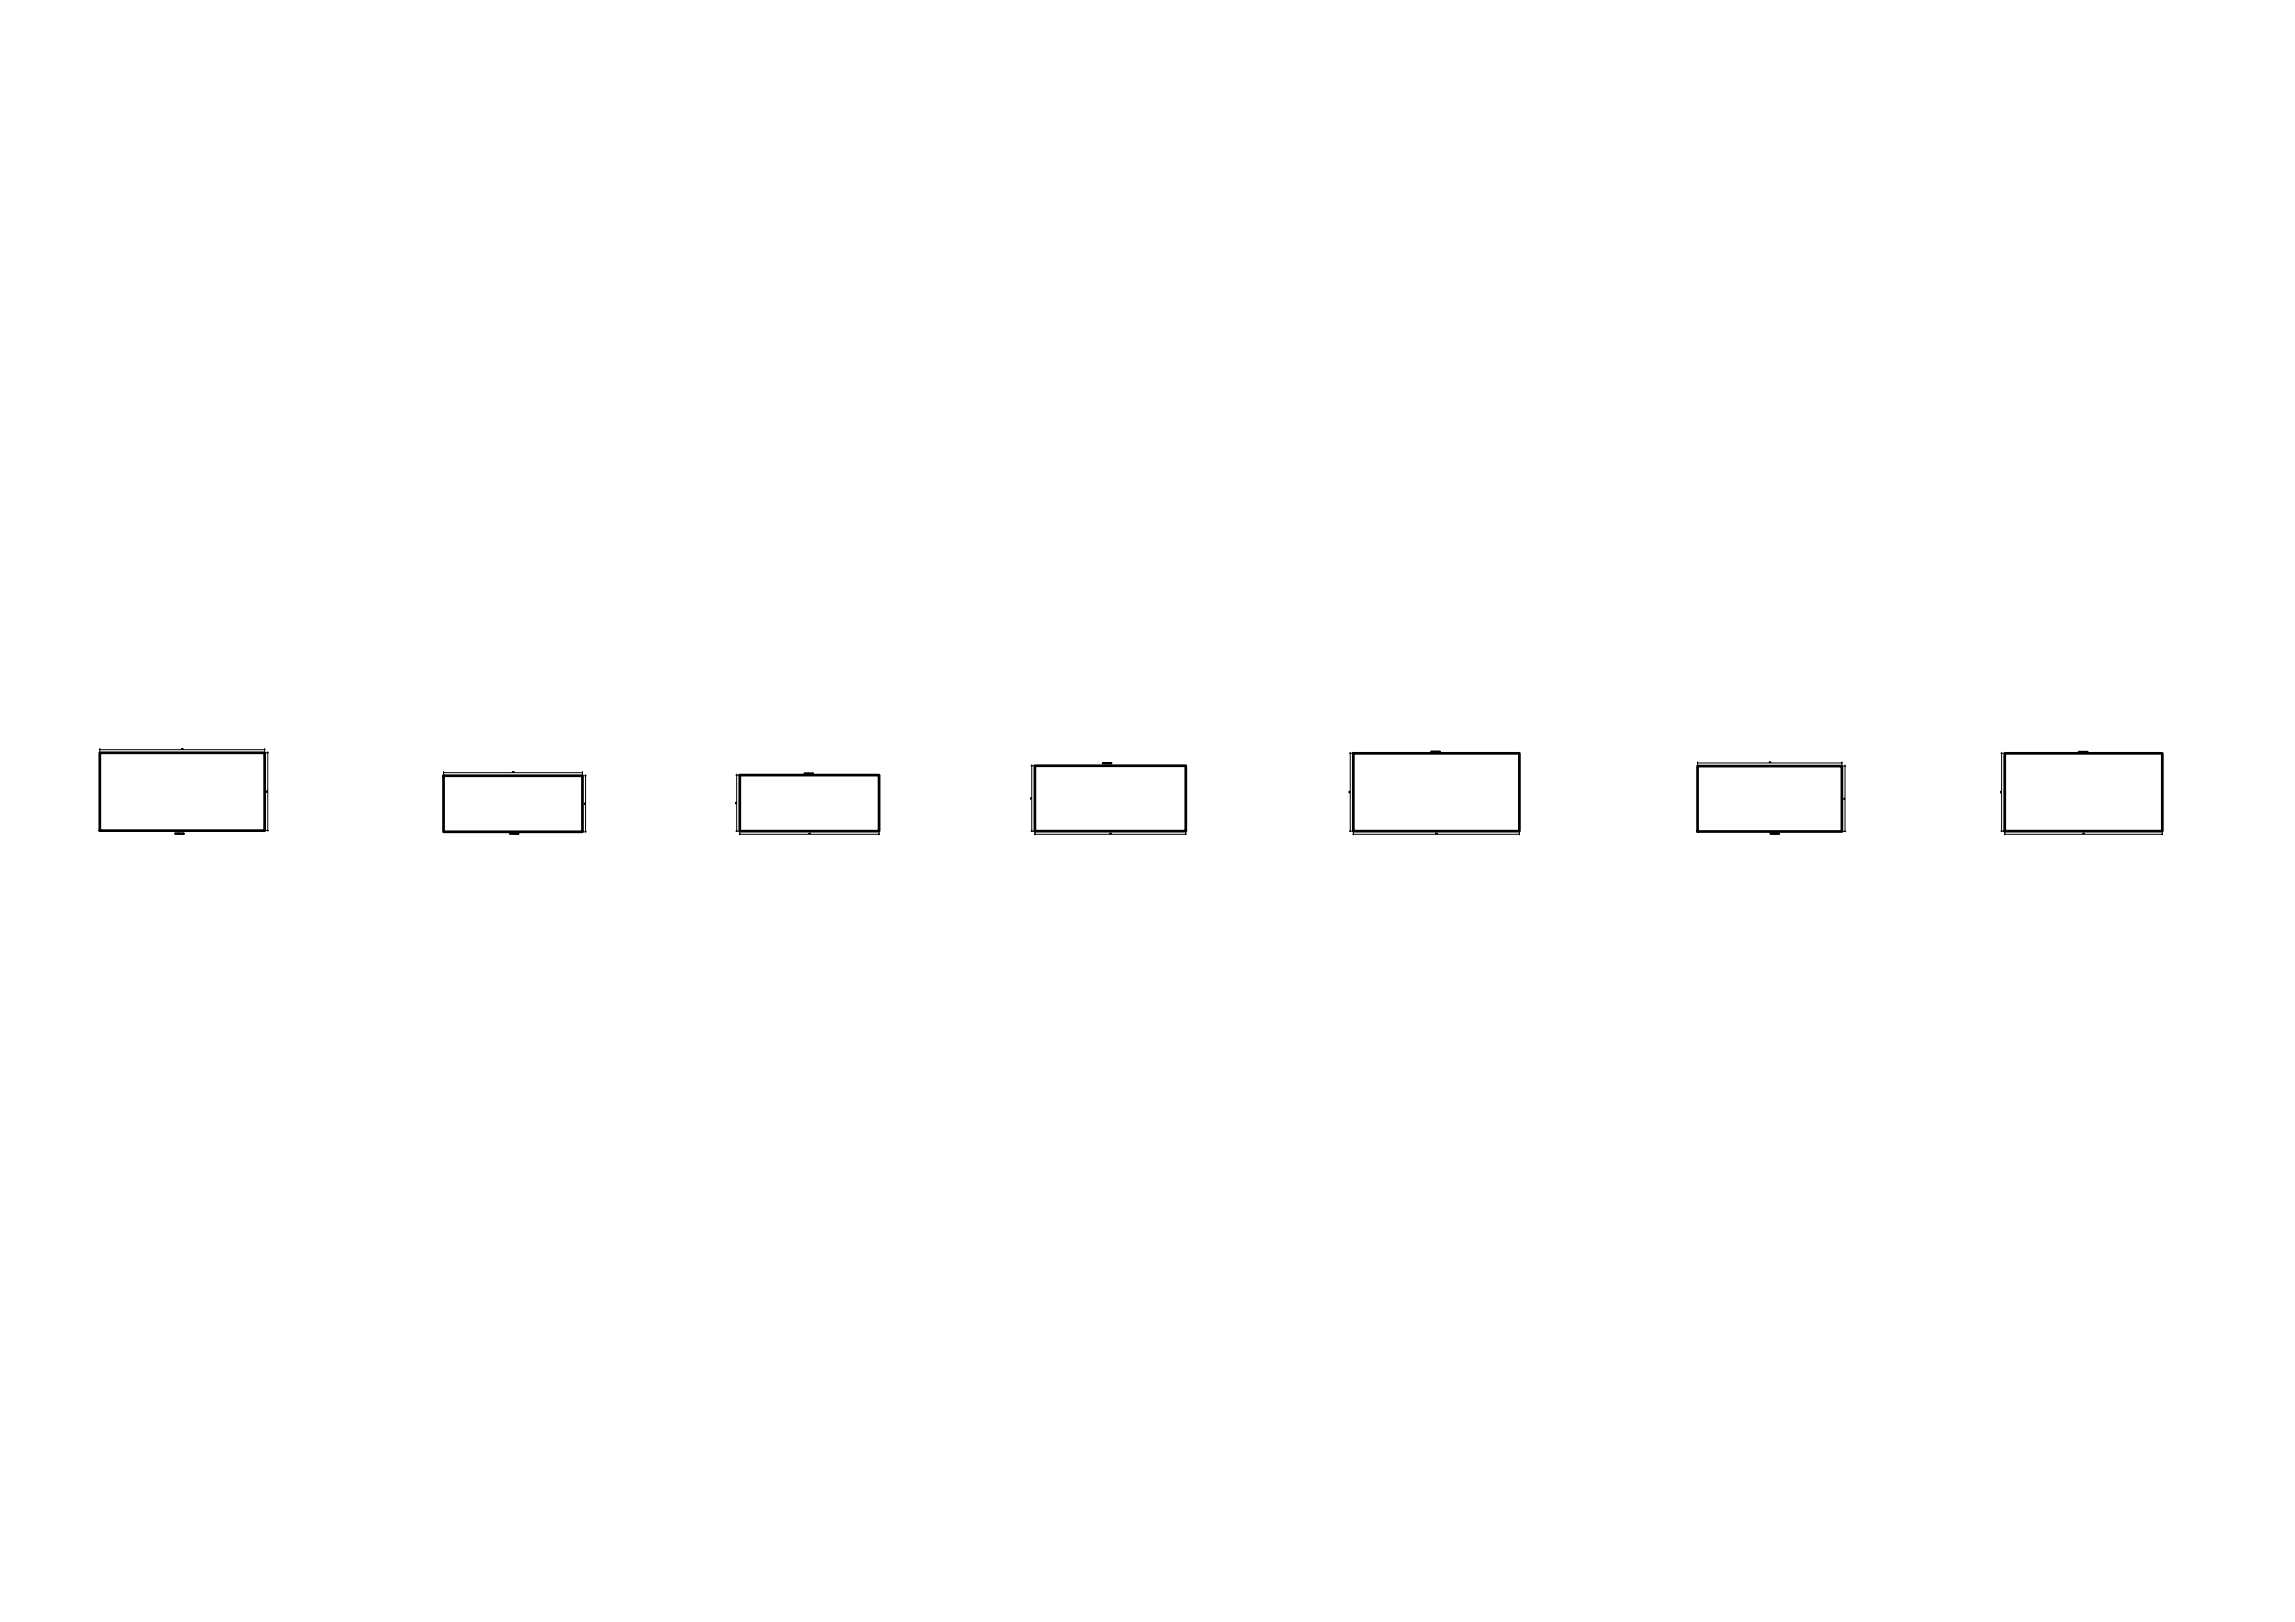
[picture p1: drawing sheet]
<svg xmlns="http://www.w3.org/2000/svg" width="841mm" height="594mm" viewBox="0 0 841 594" stroke-linecap="round" stroke-linejoin="round" font-family="sans-serif">
<!-- layer: Part -->
<path d="M36.6 275.7h60.4v28.5h-60.4zM495.9 275.9h60.9v28.5h-60.9zM734.7 275.9h57.7v28.5h-57.7zM162.5 284.1h50.9v20.6h-50.9zM271.1 283.9h51v20.5h-51zM379.2 280.5h55.4v23.9h-55.4zM622.1 280.6h52.9v24h-52.9z" fill="none" stroke="#000" stroke-width=".99"/>
<!-- layer: Dimension -->
<g fill="none" stroke="#000" stroke-width=".37">
<path d="M36.6 274.6h.1M36.6 274.6h60.4M36.6 274.3v1.3M36.6 274.5l-.1 .2M66.7 274.2l-.2 .2M66.8 274.2v.2M67 274.2l.1 .2zM97 274.6h.1M97 274.3v1.3M97.1 274.5l-.2 .2M97.1 275.7h1.3M98 275.6l.2 .2"/>
<path d="M98.1 275.7h.1M98.1 275.7v28.5M494.5 275.9h1.3M494.7 275.8l.2 .2M494.8 275.9h.1M494.8 275.9v28.5M622.1 279.4h.1M622.1 279.4h52.9M622.1 279.2v1.3M622.2 279.4l-.2 .1M648.4 279.2v-.2v.3M648.7 279v.3l-.2-.1"/>
<path d="M648.9 279.2v-.2v.3M675 279.4h.1M675 279.2v1.3M675.1 279.4l-.2 .1M733.2 275.9h1.3M733.4 275.8l.2 .2M733.5 275.9h.1M733.5 275.9v28.5M97.7 289.8l.2 .2M97.7 289.7h.3zM98 290.1l-.3 .1M162.5 283h.1"/>
<path d="M162.5 283h50.9M162.5 282.7v1.3M162.6 282.9l-.1 .2M187.9 282.8v-.2v.3M188.1 282.8v-.2v.3M188.3 282.6l.1 .2-.2-.1M213.4 283h.1M213.4 282.7v1.3M213.5 282.9l-.1 .2M213.6 284.1h1.2M214.2 294.2h.2zM214.3 294.4v.1"/>
<path d="M214.4 294.6l-.2 .1M214.5 284.1l.2 .1M214.6 284.1h.1M214.6 284.1v20.6M269.5 294.1l.3 .1zM269.5 293.9l.3 .1zM269.6 294.4h.2M269.7 283.9h1.3M269.9 283.8l.1 .2M270 283.9h.1M270 283.9v20.5M377.7 292.2l.3 .1z"/>
<path d="M377.8 280.5h1.3M378 292.5l-.3 .2M378 292.4l-.3 .1M378 280.4l.2 .2M378.1 280.5h.1M378.1 280.5v23.9M494.4 290l.2 .2M494.4 289.9h.3zM494.7 290.3l-.3 .1M675.1 280.6h1.3M675.7 292.3l.3 .1zM675.7 292.6h.3"/>
<path d="M676 292.7l-.3 .1M676 280.5l.2 .2M676.1 280.6h.1M676.1 280.6v24M733.1 290l.2 .2M733.1 289.9h.3zM733.4 290.3l-.3 .1M97.1 304.2h1.3M98 304.2l.2 .1M98.1 304.2h.1M213.6 304.7h1.2M214.5 304.6l.2 .1"/>
<path d="M214.6 304.7h.1M269.7 304.4h1.3M269.9 304.3l.1 .2M270 304.4h.1M271.1 305.6h.1M271.1 305.6h51M271.1 304.5v1.3M271.2 305.5l-.2 .1M296.5 305.3v-.2v.3M296.8 305.3l-.1-.2v.3M296.8 305.1l.1 .3M322.1 305.6h.1"/>
<path d="M322.1 304.5v1.3M322.2 305.5l-.1 .1M377.8 304.4h1.3M378 304.3l.2 .2M378.1 304.4h.1M379.2 305.6h.1M379.2 305.6h55.4M379.2 304.5v1.3M379.3 305.5l-.1 .1M406.8 305.3v-.2v.3M406.9 305.1l.1 .3zM407.3 305.1l-.2 .3"/>
<path d="M434.6 305.6h.1M434.6 304.5v1.3M434.6 305.5l-.1 .1M494.5 304.4h1.3M494.7 304.3l.2 .2M494.8 304.4h.1M495.9 305.6h.1M495.9 305.6h60.9M495.9 304.5v1.3M496 305.5l-.1 .1M526.3 305.1l-.2 .3M526.4 305.2v.2"/>
<path d="M526.6 305.2v.2M556.8 305.6h.1M556.8 304.5v1.3M556.9 305.5l-.2 .1M675.1 304.6h1.3M676 304.5l.2 .1M676.1 304.6h.1M733.2 304.4h1.3M733.4 304.3l.2 .2M733.5 304.4h.1M734.7 305.6h.1M734.7 305.6h57.7"/>
<path d="M734.7 304.5v1.3M734.7 305.5l-.1 .1M763.4 305.1l-.1 .3M763.5 305.1l.1 .3zM763.8 305.1l-.1 .2M792.4 305.6h.1M792.4 304.5v1.3M792.5 305.5l-.2 .1"/>
</g>
<!-- layer: PartMark -->
<g fill="none" stroke="#000" stroke-width=".37">
<path d="M404 279.3h3.2l.2 .3-3.2 .2zM404.3 279.5l.1-.2-.1 .4M404.6 279.3l.1 .4M404.9 279.3h.1M404.9 279.3v.4M405.3 279.3l-.1 .3h.1l-.1-.1M405.5 279.5l.1-.2-.1 .4M405.6 279.3v.4l-.2-.2M405.8 279.3l.2 .4M406.1 279.4v.3M406.3 279.3v.4zM406.5 279.5h.2"/>
<path d="M406.5 279.4l.2 .2M406.6 279.4v.2M406.7 279.4l-.2 .2M406.8 279.4l.2 .3M407.1 279.4v.3M407.3 279.3l.1 .4zM524.3 275.2l3.2-.1 .2 .3-3.2 .2zM524.6 275.3l.1-.1-.1 .3M524.9 275.2l.2 .3M525.2 275.2h.2M525.3 275.2v.3M525.6 275.2l-.2 .3h.3l-.3-.2"/>
<path d="M525.8 275.3l.1-.1-.1 .3M525.9 275.4h-.2l.2-.2v.3M526.1 275.2l.2 .3M526.4 275.2v.3M526.4 275.5h.1M526.6 275.2v.3zM526.8 275.3h.2M526.8 275.2l.2 .3M526.9 275.2v.3M527 275.2l-.2 .3M527.1 275.2l.2 .3M527.6 275.2l-.2 .3"/>
<path d="M527.7 275.2l.1 .3zM761.7 275.2h3.2l.1 .3-3.2 .1zM761.9 275.4l.1-.2-.1 .4M762.2 275.2l.2 .4M762.6 275.2v.4M762.9 275.2l-.1 .3h.2l-.2-.1M763.1 275.3l.1 .3M763.1 275.4l.1-.2-.1 .4M763.4 275.2l.2 .4M763.7 275.3l.1 .3M763.9 275.2l.1 .4zM764.1 275.4h.2"/>
<path d="M764.1 275.3l.2 .2M764.2 275.3v.2M764.3 275.3l-.2 .2M764.4 275.3l.2 .3M764.9 275.2l-.2 .3M765 275.2l.1 .4zM294.7 283.2l3.2-.1 .2 .3-.2 .2h-3.1zM294.9 283.4l.2-.2h-.2v.3M295.2 283.2l.2 .3M295.5 283.2h.2M295.6 283.2v.3M296 283.2v.3l-.2-.1"/>
<path d="M296.1 283.4l.3-.2h-.3v.3M296.2 283.4v-.2v.3v-.1M296.4 283.2l.2 .3M296.7 283.2l.1 .3M297 283.2v.3zM297.2 283.4h.2M297.2 283.2l.2 .3M297.3 283.2v.3M297.4 283.2l-.2 .3M297.5 283.2v.3M297.7 283.4v-.2v.3l.1-.1M298 283.2v.3z"/>
<path d="M64 305.2l3.2-.1 .2 .2-.2 .3h-3zM64.3 305.3l.1-.2-.1 .4M64.6 305.1l.2 .4M64.9 305.1h.1M65 305.1v.4M65.2 305.1h.1l-.1 .4M65.4 305.2l.2 .3M65.5 305.3l.1-.2-.1 .4M65.8 305.1l.2 .4M66.1 305.2v.3M66.3 305.2l.1 .3zM66.5 305.3h.2"/>
<path d="M66.5 305.2l.2 .2M66.6 305.2v.2M66.7 305.2l-.2 .2M66.8 305.2l.2 .3M67.3 305.1l-.2 .3M67.4 305.1l.1 .4zM186.7 305.2l3.2-.1 .2 .3-3.2 .2zM187 305.3l.2-.1-.2-.1v.4M187.3 305.1l.2 .4M187.6 305.1h.1M187.6 305.1v.4M187.9 305.1h.1l-.1 .4"/>
<path d="M188.1 305.2l.1 .3v-.4l.2 .1-.2 .1M188.1 305.5h.1M188.5 305.1l.2 .4M188.8 305.2v.3M189 305.1l.1 .4zM189.2 305.3h.2M189.2 305.2l.2 .2M189.3 305.2v.2M189.4 305.2l-.2 .2M189.5 305.2v.3M189.7 305.3h.1M190 305.1l.1 .4z"/>
<path d="M648.6 305.2l3.3-.1 .2 .3-3.3 .2zM648.9 305.3l.2-.2-.2 .4M649.2 305.1l.2 .4M649.5 305.1h.2M649.6 305.1v.4M649.9 305.1l-.1 .3h.2l-.2-.1M650.1 305.2l.1 .3-.1-.4 .2 .1-.2 .1M650.4 305.1l.2 .4M650.7 305.2v.3M650.7 305.5h.1M650.9 305.1l.1 .4zM651.1 305.3h.2"/>
<path d="M651.1 305.2l.2 .2M651.2 305.2v.2M651.3 305.2l-.2 .2M651.4 305.2h.2l-.2 .3h.4M651.7 305.2l.1 .3M652 305.1v.4z"/>
</g>
</svg>
